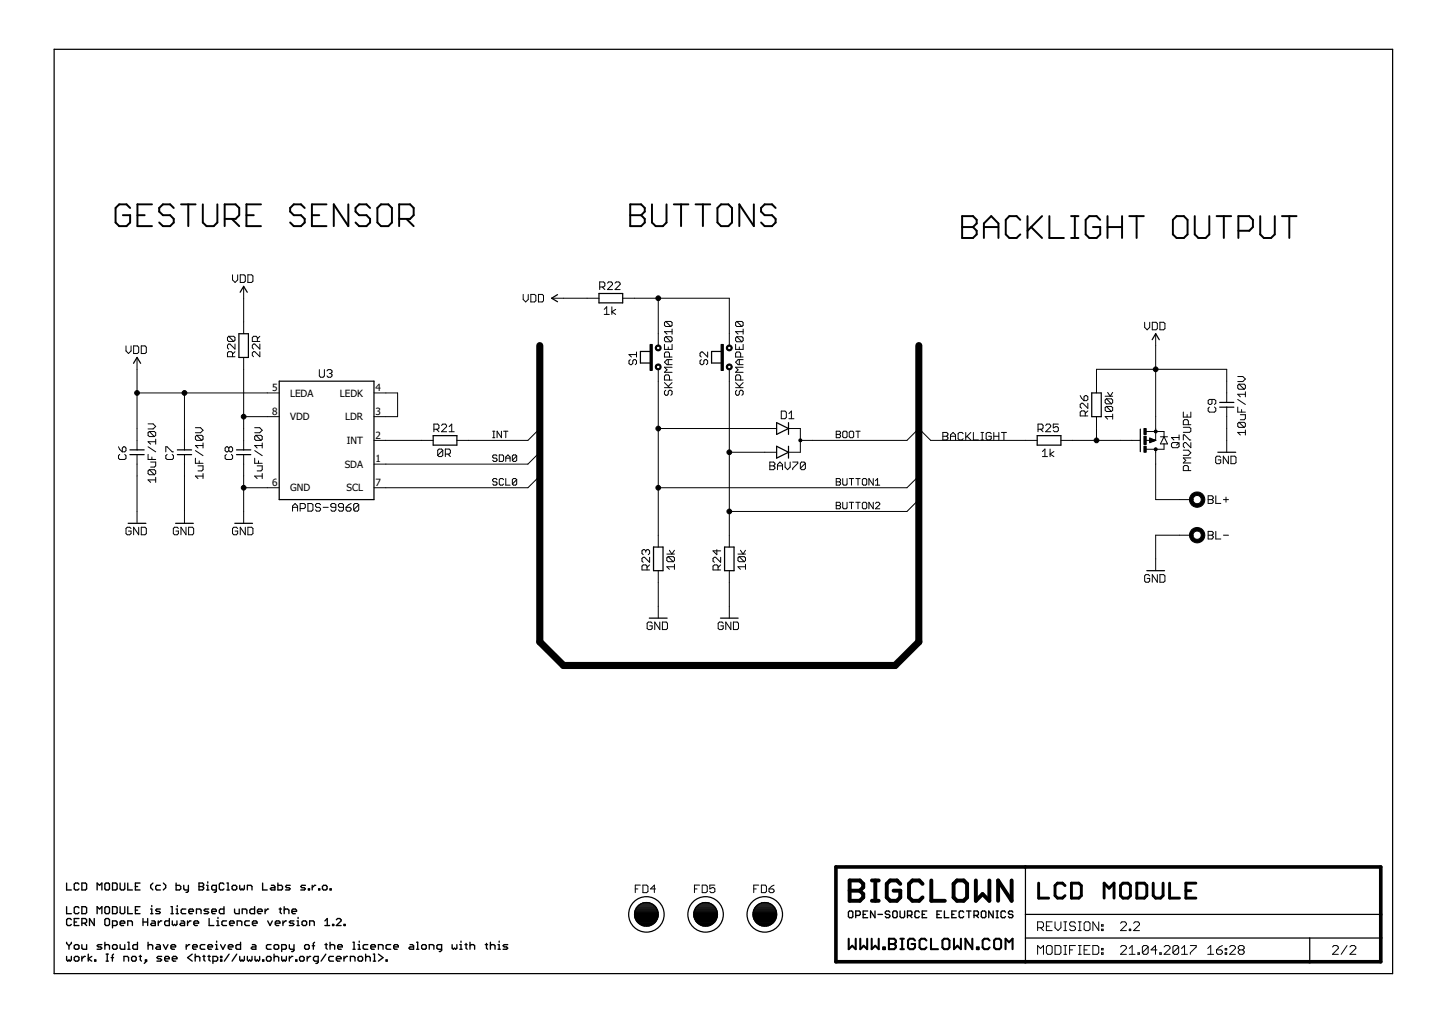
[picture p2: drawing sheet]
<svg xmlns="http://www.w3.org/2000/svg" width="297mm" height="210mm" viewBox="0 0 297 210" stroke-linecap="round" stroke-linejoin="round" font-family="sans-serif">
<defs><g id="words">
<g font-size="2.1">
<text x="55.9" y="80.3">5</text>
<text x="59.5" y="81.4">LEDA</text>
<text x="69.8" y="81.4">LEDK</text>
<text x="77.1" y="80.3">4</text>
<text x="55.9" y="85.2">8</text>
<text x="59.5" y="86.2">VDD</text>
<text x="70.8" y="86.2">LDR</text>
<text x="77.1" y="85.2">3</text>
<text x="70.8" y="96">SDA</text>
<text x="71.2" y="91.1">INT</text>
<text x="77.1" y="94.9">1</text>
<text x="77.1" y="90">2</text>
<text x="55.9" y="99.7">6</text>
<text x="59.5" y="100.8">GND</text>
<text x="71.1" y="100.8">SCL</text>
<text x="77.1" y="99.7">7</text>
</g>
</g></defs>
<g fill="none" stroke="#000" stroke-width=".28">
<path d="M13.7 181.2v1.4h.9M13.7 186v1.5h.9M13.7 193.3v.3l.5 .5M13.7 196.2v.8l.2 .2 .3-.2 .2 .2 .2-.2v-.8M14.2 194.1v.7M14.6 188.7l-.2-.2h-.5l-.2 .2v1l.2 .2h.5l.2-.2M14.6 193.3v.3l-.4 .5M15.2 194.1l.3-.3h.5l.2 .3v.4l-.2 .3h-.5l-.3-.3zM15.2 196.5l.3-.3h.5l.2 .3v.5l-.2 .2h-.5l-.3-.2zM15.2 189.2h.5M16.2 181.4l-.2-.2h-.5l-.3 .2v1l.3 .2h.5l.2-.2M16.2 186.3l-.2-.3h-.5l-.3 .3v.9l.3 .3h.5l.2-.3"/>
<path d="M16.2 188.5h-1v1.4h1M16.8 181.2h.7l.3 .2v1l-.3 .2h-.7zM16.8 186h.7l.3 .3v.9l-.3 .3h-.7zM16.8 189.4h.7l.3-.2v-.5l-.3-.2h-.7v1.4M16.8 193.8v.7l.3 .3h.7v-1M16.8 196.2v1M17.3 189.4l.5 .5M17.5 196.2h-.2l-.5 .5M18.1 195.8v1.4M18.8 196.2l-.7 .5 .7 .5M19.3 188.5v1.4l-.9-1.4v1.4M19.4 197h.3v.2h-.3z"/>
<path d="M19.9 182.6v-1.4l.5 .5 .5-.5v1.4M19.9 187.5v-1.5l.5 .5 .5-.5v1.5M20.9 193.8h-.7l-.3 .3 .3 .2h.5l.2 .2-.2 .3h-.8M21.5 193.3v1.5M21.5 194.1l.3-.3h.4l.3 .3v.7M21.8 181.2h.4l.3 .2v1l-.3 .2h-.4l-.3-.2v-1zM21.8 186h.4l.3 .3v.9l-.3 .3h-.4l-.3-.3v-.9zM21.8 188.5h.4l.3 .2v1l-.3 .2h-.4l-.3-.2v-1zM21.8 197.2h.4M21.8 195.8h.4M22 195.8v1.4M22.8 196.5h.5"/>
<path d="M23.1 181.2h.7l.2 .2v1l-.2 .2h-.7zM23.1 186h.7l.2 .3v.9l-.2 .3h-.7zM23.1 189.9h.7l.2-.2v-.5l-.2-.2h-.7v1.4M23.1 194.1l.2-.3h.5l.2 .3v.4l-.2 .3h-.5l-.2-.3zM23.3 195.8l-.2 .2v1.2M24.7 181.2v1.2l.2 .2h.5l.2-.2v-1.2M24.7 186v1.2l.2 .3h.5l.2-.3v-1.2M24.7 189.4h.9v-.2l-.2-.2h-.5l-.2 .2v.5l.2 .2h.5M24.7 193.8v.7l.2 .3h.7v-1M25.4 197.2v-1h.8l.2 .3v.7M26.2 181.2v1.4h1M26.2 186v1.5h1"/>
<path d="M26.2 189.9v-.9h.7l.3 .2v.7M26.2 194.8h.5M26.2 193.3h.3v1.5M27.2 196.2h.5l.3 .3v.5l-.3 .2h-.5l-.2-.2v-.5zM27.8 181.9h.5M27.8 186.8h.5M28.2 193.3v1.5h-.7l-.2-.3v-.4l.2-.3h.7M28.6 196.2h.4M28.7 181.2h-.9v1.4h.9M28.7 186h-.9v1.5h.9M28.8 196v1l.2 .2M29.4 189.2h.9"/>
<path d="M29.4 188.5v1.4M29.8 197h.3v.2h-.3zM30.1 197.2l-.5 .5M30.3 188.5v1.4M30.4 194.1l.2-.3h.5l.2 .3v.7M30.4 193.3v1.5M30.9 187.5h.5M30.9 186.5h.3v1M31.2 185.8v.2M31.2 189h.4l.3 .2v.7h-.7l-.3-.2 .3-.3h.7M31.4 181.2l-.5 .5v.4l.5 .5M32.2 193.8h.5l.2 .3v.7h-.7l-.2-.3 .2-.2h.7"/>
<path d="M32.5 189v.9M32.9 181.7h-.7l-.2 .2v.5l.2 .2h.7M32.9 186.5h-.7l-.2 .3 .2 .2h.5l.2 .2-.2 .3h-.7M33.2 196.2h-.7l-.3 .3 1 .5-.3 .2h-.7M33.2 189h-.2l-.5 .4M33.5 181.2l.5 .5v.4l-.5 .5M33.5 193.8l.5 1 .5-1M33.8 196.7h1v-.2l-.3-.3h-.5l-.2 .3v.5l.2 .2h.5M34.8 188.5v1.4h-.8l-.2-.2v-.5l.2-.2h.8M35.1 187.5h.5M35.1 186h.2v1.5M35.1 194.3h.9v-.2l-.2-.3h-.5l-.2 .3v.4l.2 .3h.5"/>
<path d="M35.4 189v.7l.2 .2 .2-.2 .3 .2 .2-.2v-.7M35.4 196.7h.9v-.2l-.2-.3h-.5l-.2 .3v.5l.2 .2h.5M36.2 181.2v1.4h.7l.2-.2v-.5l-.2-.2h-.7M36.2 187.5h.4M36.2 186.5h.2v1M36.4 185.8v.2M37.2 189h.5l.2 .2v.7h-.7l-.3-.2 .3-.3h.7M37.7 181.7v.7l.3 .2h.7M38.1 186.5h-.7l-.2 .3v.4l.2 .3h.7M38.2 193.8v1M38.5 189v.9M38.7 181.7v1.2l-.3 .2h-.2"/>
<path d="M38.8 187h.9v-.2l-.2-.3h-.5l-.2 .3v.4l.2 .3h.5M38.9 193.8h-.2l-.5 .5M39.2 189h-.2l-.5 .4M39.5 195.8l-1 .7 1 .7M39.5 194.3h1v-.2l-.2-.3h-.5l-.3 .3v.4l.3 .3h.5M39.8 189.4h1v-.2l-.3-.2h-.5l-.2 .2v.5l.2 .2h.5M40.1 196.5l.2-.3h.5l.2 .3v.7M40.1 195.8v1.4M40.3 187.5v-1h.7l.3 .3v.7M40.9 181.2h.7l.2 .2-.2 .5 .2 .2v.3l-.2 .2h-.7zM40.9 181.9h.7M41.6 196.2h.5"/>
<path d="M41.9 196v1l.2 .2M42.1 193.8h-.8l-.2 .3v.4l.2 .3h.8M42.4 182.6h.5M42.4 181.7h.3v.9M42.7 180.9v.3M42.7 194.3h.9v-.2l-.2-.3h-.5l-.2 .3v.4l.2 .3h.5M42.7 196.2h.5M42.8 186.5h-.7l-.2 .3 .2 .2h.5l.2 .2-.2 .3h-.7M42.9 196v1l.3 .2M42.9 188.5v1.4h1M43.5 187h.9v-.2l-.2-.3h-.5l-.2 .3v.4l.2 .3h.5M43.7 197.2h.7l.3-.2v-.5l-.3-.3h-.7v1.5"/>
<path d="M44.2 194.8h.5M44.2 193.8h.3v1M44.4 182.6h-.7l-.2-.2v-.5l.2-.2h.7v1.2l-.2 .2h-.3M44.5 193.1v.2M44.5 189.9h.5M44.5 189h.2v.9M44.7 188.2v.3M45.3 193.8l.5 1 .4-1M45.3 197h.2v.2h-.2zM45.3 196.2h.2v.3h-.2zM46 181.4l-.3-.2h-.4l-.3 .2v1l.3 .2h.4l.3-.2M46 186v1.5h-.7l-.3-.3v-.4l.3-.3h.7"/>
<path d="M46.5 189h-.7l-.2 .2v.5l.2 .2h.7M46.6 182.6h.5M46.6 181.2h.2v1.4M46.9 194.3h.9v-.2l-.2-.3h-.5l-.2 .3v.4l.2 .3h.5M47 195.8l-.9 1.4M47.1 189.4h1v-.2l-.3-.2h-.5l-.2 .2v.5l.2 .2h.5M47.9 181.7h.4l.3 .2v.5l-.3 .2h-.4l-.3-.2v-.5zM48.2 186.5v.7l.2 .3h.7v-1M48.6 195.8l-1 1.4M48.7 189.9v-.9h.7l.2 .2v.7M49.2 181.7v.7l.2 .2 .3-.2 .2 .2 .3-.2v-.7M49.2 196.2v.8l.2 .2 .3-.2 .2 .2 .3-.2v-.8"/>
<path d="M49.4 193.3v1.5h-.7l-.3-.3v-.4l.3-.3h.7M49.7 187.5v-1h.7l.3 .3v.7M50.8 182.6v-.9h.7l.2 .2v.7M50.8 196.2v.8l.2 .2 .2-.2 .3 .2 .2-.2v-.8M51.2 189h-.7l-.3 .2v.5l.3 .2h.7M51.8 193.8h.5l.2 .3v.7h-.7l-.2-.3 .2-.2h.7M51.8 189.4h1v-.2l-.3-.2h-.5l-.2 .2v.5l.2 .2h.5M52.3 186v1.5h-.8l-.2-.3v-.4l.2-.3h.8M52.3 196.2v.8l.3 .2 .2-.2 .3 .2 .2-.2v-.8M52.9 187h.9v-.2l-.2-.3h-.5l-.2 .3v.4l.2 .3h.5M53.9 181.2v1.4h1M53.9 197h.2v.2h-.2z"/>
<path d="M54.4 186.5v1M54.9 196.2h.5l.2 .3v.5l-.2 .2h-.5l-.2-.2v-.5zM54.9 189l.5 .9 .5-.9M55.1 186.5h-.2l-.5 .5M55.6 193.8h-.7l-.2 .3v.4l.2 .3h.7M55.7 181.7h.5l.2 .2v.7h-.7l-.2-.2 .2-.3h.7M56.3 194.1l.2-.3h.5l.2 .3v.4l-.2 .3h-.5l-.2-.3zM56.3 196.5l.2-.3h.5l.2 .3v.7M56.3 195.8v1.4M56.5 189.4h1v-.2l-.3-.2h-.5l-.2 .2v.5l.2 .2h.5M57 181.2v1.4h.8l.2-.2v-.5l-.2-.2h-.8M57.3 186.5h.5"/>
<path d="M57.5 186.3v.9l.3 .3M57.8 194.8h.7l.3-.3v-.4l-.3-.3h-.7v1.4M57.8 196.2v.8l.3 .2 .2-.2 .2 .2 .3-.2v-.8M58.1 189v.9M58.3 186.8l.3-.3h.5l.2 .3v.7M58.3 186v1.5M58.8 189h-.2l-.5 .4M59.4 193.8v.7l.2 .3h.7M59.4 196.2v1M59.6 181.7h-.8l-.2 .2 .2 .2h.5l.3 .3-.3 .2h-.7M59.9 187h1v-.2l-.3-.3h-.4l-.3 .3v.4l.3 .3h.4M60.1 196.2h-.2l-.5 .5"/>
<path d="M60.3 189h-.7l-.2 .2 .2 .2h.5l.2 .3-.2 .2h-.7M60.3 193.8v1.2l-.2 .2h-.2M60.7 197h.2v.2h-.2zM61 189.9h.4M61 189h.2v.9M61.2 188.2v.3M61.7 196.2h.5l.2 .3v.5l-.2 .2h-.5l-.2-.2v-.5zM62 189.2l.3-.2h.4l.2 .2v.5l-.2 .2h-.4l-.3-.2zM62.5 194.1l.3-.3h.4l.3 .3v.4l-.3 .3h-.4l-.3-.3zM62.7 181.7h-.7l-.3 .2 .3 .2h.5l.2 .3-.2 .2h-.8M63.1 196.2v1M63.3 182.4h.2v.2h-.2z"/>
<path d="M63.6 189.9v-.9h.7l.2 .2v.7M63.8 196.2h-.3l-.4 .5M64.1 181.7v.9M64.1 194.1h.5M64.6 193.3l-.3 .3v1.2M64.8 181.7h-.2l-.5 .4M65.3 197.2h-.7l-.3-.2v-.5l.3-.3h.7v1.2l-.5 .3M65.4 182.4h.2v.2h-.2zM66.4 181.7h.5l.2 .2v.5l-.2 .2h-.5l-.2-.2v-.5zM66.7 189.9h1M66.7 189l.5-.5v1.4M66.7 193.8h.5"/>
<path d="M66.9 195.8l-1 1.4M67 193.6v.9l.2 .3M67.8 182.4h.2v.2h-.2zM67.8 193.3v1.5M67.8 194.1l.2-.3h.5l.2 .3v.7M68.3 189.7h.2v.2h-.2zM68.5 196.2h-.8l-.2 .3v.5l.2 .2h.8M69 188.7l.3-.2h.5l.2 .2v.3l-1 .9h1M69 196.7h1v-.2l-.2-.3h-.5l-.3 .3v.5l.3 .2h.5M69.3 194.3h1v-.2l-.3-.3h-.4l-.3 .3v.4l.3 .3h.4M70.6 189.7h.3v.2h-.3zM70.6 196.2v1"/>
<path d="M71.3 196.2h-.2l-.5 .5M71.9 197.2v-1h.7l.3 .3v.7M72.5 194.8h.4M72.5 193.3h.2v1.5M73.5 194.8h.5M73.5 193.8h.2v1M73.5 196.5l.2-.3h.5l.2 .3v.5l-.2 .2h-.5l-.2-.2zM73.7 193.1v.2M75.1 196.5l.2-.3h.5l.2 .3v.7M75.1 195.8v1.4M75.5 193.8h-.7l-.3 .3v.4l.3 .3h.7M76.1 194.3h1v-.2l-.3-.3h-.5l-.2 .3v.4l.2 .3h.5"/>
<path d="M76.6 197.2h.5M76.6 195.8h.3v1.4M77.7 194.8v-1h.7l.2 .3v.7M77.7 195.8l.9 .7-.9 .7M79.2 197h.3v.2h-.3zM80.2 193.8h-.7l-.3 .3v.4l.3 .3h.7M80.8 194.3h1v-.2l-.3-.3h-.5l-.2 .3v.4l.2 .3h.5M84.2 193.8h.5l.2 .3v.7h-.7l-.3-.3 .3-.2h.7M85.5 194.8h.5M85.5 193.3h.2v1.5M86.6 194.1l.2-.3h.5l.2 .3v.4l-.2 .3h-.5l-.2-.3zM88.1 194.8v-1h.7l.3 .3v.7"/>
<path d="M90.7 194.8h-.8l-.2-.3v-.4l.2-.3h.8v1.2l-.5 .2M92.8 193.8v.7l.3 .3 .2-.3 .2 .3 .3-.3v-.7M94.4 194.8h.5M94.4 193.8h.2v1M94.6 193.1v.2M95.4 193.8h.5M95.7 193.6v.9l.2 .3M96.5 194.1l.2-.3h.5l.2 .3v.7M96.5 193.3v1.5M99.6 193.8h.5M99.9 193.6v.9l.2 .3M100.7 194.1l.2-.3h.5l.2 .3v.7"/>
<path d="M100.7 193.3v1.5M102.2 194.8h.5M102.2 193.8h.3v1M102.5 193.1v.2M104.2 193.8h-.7l-.2 .3 .2 .2h.5l.2 .2-.2 .3h-.7M174.4 186.9h.4l.3 .3v.9l-.3 .2h-.4l-.2-.2v-.9zM175.7 187.8h.7l.2-.2v-.4l-.2-.3h-.7v1.4M177.2 187.6h.5M178.1 186.9h-.9v1.4h.9M179.6 186.9v1.4l-.9-1.4v1.4M180.2 187.6h.9M182.7 187.2l-.3-.3h-.4l-.3 .3v.2l.3 .2h.4l.3 .2v.3l-.3 .2h-.4l-.3-.2"/>
<path d="M183.5 186.9h.4l.3 .3v.9l-.3 .2h-.4l-.2-.2v-.9zM184.8 186.9v1.2l.2 .2h.5l.2-.2v-1.2M186.3 187.8h.7l.2-.2v-.4l-.2-.3h-.7v1.4M186.8 187.8l.4 .5M188.7 187.2l-.2-.3h-.5l-.2 .3v.9l.2 .2h.5l.2-.2M189.3 187.6h.5M190.2 186.9h-.9v1.4h.9M192.3 187.6h.5M193.3 186.9h-1v1.4h1M193.9 186.9v1.4h.9M195.4 187.6h.4M196.3 186.9h-.9v1.4h.9"/>
<path d="M197.8 187.2l-.2-.3h-.5l-.2 .3v.9l.2 .2h.5l.2-.2M198.4 186.9h.9M198.9 186.9v1.4M199.9 187.8h.7l.3-.2v-.4l-.3-.3h-.7v1.4M200.4 187.8l.5 .5M201.7 186.9h.4l.3 .3v.9l-.3 .2h-.4l-.3-.2v-.9zM203.9 186.9v1.4l-.9-1.4v1.4M204.5 186.9h.4M204.5 188.3h.4M204.7 186.9v1.4M206.4 187.2l-.2-.3h-.5l-.2 .3v.9l.2 .2h.5l.2-.2M207.9 187.2l-.2-.3h-.5l-.2 .3v.2l.2 .2h.5l.2 .2-.2 .5h-.5l-.2-.2"/>
</g>
<g fill="none" stroke="#000" stroke-width=".4">
<path d="M26.7 42.7l-.7-.8h-1.5l-.8 .8v3l.8 .7h1.5l.7-.7v-1.5h-1.5M28.2 44.2h1.5M31.2 41.9h-3v4.5h3M35.7 42.7l-.8-.8h-1.5l-.7 .8v.7l.7 .8h1.5l.8 .7v.8l-.8 .7h-1.5l-.7-.7M37.2 41.9h3M38.7 41.9v4.5M41.6 41.9v3.8l.8 .7h1.5l.7-.7v-3.8M46.1 44.9h2.3l.7-.7v-1.5l-.7-.8h-2.3v4.5M47.6 44.9l1.5 1.5M50.6 44.2h1.5M53.6 41.9h-3v4.5h3M62.5 42.7l-.7-.8h-1.5l-.7 .8v.7l.7 .8h1.5l.7 .7v.8l-.7 .7h-1.5l-.7-.7"/>
<path d="M64 44.2h1.5M67 41.9h-3v4.5h3M71.5 41.9v4.5l-3-4.5v4.5M76 42.7l-.8-.8h-1.5l-.7 .8v.7l.7 .8h1.5l.8 .7v.8l-.8 .7h-1.5l-.7-.7M78.2 41.9h1.5l.8 .8v3l-.8 .7h-1.5l-.7-.7v-3zM81.9 44.9h2.3l.7-.7v-1.5l-.7-.8h-2.3v4.5M83.4 44.9l1.5 1.5M129.4 41.9h2.2l.8 .8v.7l-.8 .8 .8 .7v.8l-.8 .7h-2.2zM129.4 44.2h2.2M133.8 41.9v3.8l.8 .7h1.5l.7-.7v-3.8M138.3 41.9h3M139.8 41.9v4.5"/>
<path d="M142.8 41.9h3M144.3 41.9v4.5M148 41.9h1.5l.8 .8v3l-.8 .7h-1.5l-.7-.7v-3zM154.7 41.9v4.5l-2.9-4.5v4.5M159.2 42.7l-.7-.8h-1.5l-.8 .8v.7l.8 .8h1.5l.7 .7v.8l-.7 .7h-1.5l-.8-.7M197.5 44.3h2.2l.8 .8v.7l-.8 .8 .8 .7v.8l-.8 .7h-2.2zM197.5 46.6h2.2M202 46.6h3M202 48.8v-3l1.5-1.5 1.5 1.5v3M209.4 45.1l-.7-.8h-1.5l-.7 .8v3l.7 .7h1.5l.7-.7M210.9 44.3v4.5M211.7 46.6l2.2 2.2"/>
<path d="M213.9 44.3l-3 3M215.4 44.3v4.5h3M219.9 44.3h1.5M219.9 48.8h1.5M220.6 44.3v4.5M225.8 45.1l-.7-.8h-1.5l-.7 .8v3l.7 .7h1.5l.7-.7v-1.5h-1.4M227.4 46.6h2.9M227.4 44.3v4.5M230.3 44.3v4.5M231.8 44.3h3M233.3 44.3v4.5M241.5 44.3h1.5l.8 .8v3l-.8 .7h-1.5l-.7-.7v-3z"/>
<path d="M245.3 44.3v3.8l.7 .7h1.5l.7-.7v-3.8M249.7 44.3h3M251.2 44.3v4.5M254.2 47.3h2.3l.7-.7v-1.5l-.7-.8h-2.3v4.5M258.7 44.3v3.8l.7 .7h1.5l.8-.7v-3.8M263.2 44.3h2.9M264.7 44.3v4.5"/>
</g>
<g fill="none" stroke="#000" stroke-width=".21">
<path d="M47.7 56.4v1l.6 .6 .5-.6v-1M49.3 56.4h.8l.3 .2v1.1l-.3 .3h-.8zM50 58.8v9.7M50.9 56.4h.7l.3 .2v1.1l-.3 .3h-.7zM123.1 58.9h.8l.3-.3v-.5l-.3-.3h-.8v1.6M123.6 58.9l.6 .5M124.7 58.1l.2-.3h.6l.2 .3v.3l-1 1h1M126.3 58.1l.2-.3h.5l.3 .3v.3l-1 1h1M25.9 71v1l.5 .5 .5-.5v-1M27.4 71h.8l.3 .2v1.1l-.3 .2h-.8zM28.1 73.3v19M29 71h.8l.2 .2v1.1l-.2 .2h-.8z"/>
<path d="M46.9 69l-.2 .3v.5l.2 .3h1.1M46.9 69h1.1l.2 .3v.5l-.2 .3M46.9 69l1.1 1.1M47.7 73.2v-.8l-.2-.2h-.6l-.2 .2v.8h1.5M48.2 70.6v1l-1-1h-.3l-.2 .2v.6l.2 .2M48.2 72.2l-.5 .5M50 73.3v19M52.8 70.1v-.8l-.2-.3h-.6l-.2 .3v.8h1.5M53.3 70.6v1l-1-1h-.3l-.2 .2v.6l.2 .2M53.3 72.2v1l-1-1h-.3l-.2 .2v.5l.2 .3M53.3 69l-.5 .5M65.6 75.8v1.3l.2 .3h.5l.3-.3v-1.3"/>
<path d="M67.1 76.1l.3-.3h.5l.3 .3v.3l-.3 .2M67.6 76.6h.3M67.9 76.6l.3 .3v.2l-.3 .3h-.5l-.3-.3M107.4 60.4v1l.5 .6 .5-.6v-1M109 60.4h.7l.3 .3v1l-.3 .3h-.7zM110.5 60.4h.8l.3 .3v1l-.3 .3h-.8zM113.2 61.2h9.8M124 63.5l.5-.6v1.6M124 64.5h1.1M125.6 62.9v1.6M126.4 63.5l-.8 .5 .8 .5M127.8 61.2h21.9v9.7"/>
<path d="M129.4 73.8l-.3 .3v.5l.3 .2h.2l.3-.2v-.5l.3-.3h.2l.3 .3v.5l-.3 .2M130.7 72.2v1.1M130.7 72.7h-1.6l.5 .6M135.1 61.2v9.7M135.1 75.8v36.4M136.4 70.7v1h1.6v-1M136.4 79.5h1.6M136.4 78.5l1 1M136.7 66l-.3 .2v.5l.3 .3h1M136.7 69.1l-.3 .3v.5l.3 .2h1M136.7 66h1l.3 .2v.5l-.3 .3M136.7 69.1h1l.3 .3v.5l-.3 .2"/>
<path d="M136.7 69.1l1 1M136.7 66l1 1M137.2 71.2v.5M137.2 73.8v1M137.4 73.3v-.8l-.2-.3h-.5l-.3 .3v.8h1.6M137.4 78v-.8l-.2-.3h-.5l-.3 .3v.8h1.6M138 73.8h-1.1l-.5 .5 .5 .5h1.1M138 67.5v1.1M138 78.5l-.8 .8M138 75.4h-1.6l.5 .5-.5 .5h1.6M138 68.1h-1.6l.5 .5M144 73.8l-.3 .3v.5l.3 .2h.2l.3-.2v-.5l.2-.3h.3l.3 .3v.5l-.3 .2"/>
<path d="M145.3 72.2v1.1l-1.1-1.1h-.2l-.3 .3v.5l.3 .3M149.7 75.8v36.4M151 79.5h1.5M151 70.7v1h1.5v-1M151 78.5l1 1M151.3 69.1l-.3 .3v.5l.3 .2h1M151.3 69.1h1l.2 .3v.5l-.2 .2M151.3 66l-.3 .2v.5l.3 .3h1M151.3 66h1l.2 .2v.5l-.2 .3M151.3 69.1l1 1M151.3 66l1 1M151.8 71.2v.5"/>
<path d="M151.8 73.8v1M152 78v-.8l-.2-.3h-.5l-.3 .3v.8h1.5M152 73.3v-.8l-.2-.3h-.5l-.3 .3v.8h1.5M152.5 73.8h-1l-.5 .5 .5 .5h1M152.5 75.4h-1.5l.5 .5-.5 .5h1.5M152.5 68.1h-1.5l.5 .5M152.5 67.5v1.1M152.5 78.5l-.7 .8M235 66.1v1.1l.5 .5 .5-.5v-1.1M236.5 66.1h.8l.3 .3v1l-.3 .3h-.8zM237.2 68.5v21.9M238.1 66.1h.8l.2 .3v1l-.2 .3h-.8z"/>
<path d="M254.1 77.3h1l.6 .5-.6 .5h-1M254.3 78.8h1.1l.3 .3v.5l-.3 .3M254.3 78.8l-.2 .3v.5l.2 .3h1.1M254.3 78.8l1.1 1.1M24.3 91.7l.3 .5 .5 .5M24.6 93.2l-.3 .3v.5l.3 .3h1l.3-.3v-.5l-.3-.3M25.4 91.7h.2l.3 .2v.6l-.3 .2h-.5v-.8zM28.1 80.6h29.2M28.1 93.3v14.1M30.4 93.2v1.1h1.6M30.4 91.7l1.6 1M30.4 87h1l.6 .5-.6 .5h-1"/>
<path d="M30.6 96.4h1.1l.3 .2v.6l-.3 .2M30.6 88.5h1.1l.3 .3v.5l-.3 .3M30.6 96.4l-.2 .2v.6l.2 .2h1.1M30.6 88.5l-.2 .3v.5l.2 .3h1.1M30.6 96.4l1.1 1M30.6 88.5l1.1 1.1M30.9 94.8h1.1v.8l-.3 .2h-.8M31.2 93.8v.5M32 98.5h-1.6l.5 .5M32 90.1v1M32 97.9v1.1M32 90.6h-1.6l.5 .5"/>
<path d="M34 92.7v-1h.3l1 1h.3M34.3 93.2l-.3 .3v.5l.3 .3h1l.3-.3v-.5l-.3-.3M37.9 80.6v11.7M37.9 93.3v14.1M40.1 94v1.1h1.6M40.1 92.5l1.6 1M40.1 87.8h1.1l.5 .5-.5 .5h-1.1M40.4 89.3h1l.3 .3v.5l-.3 .3M40.4 89.3l-.3 .3v.5l.3 .3h1M40.4 89.3l1 1.1M40.6 95.6h1.1v.8l-.3 .2h-.8M40.9 94.6v.5"/>
<path d="M41.7 97.7h-1.6l.5 .5M41.7 90.9v1M41.7 97.2v1M41.7 91.4h-1.6l.5 .5M46.5 93.2l-.3 .3v.5l.3 .3h1l.3-.3v-.5l-.3-.3M47 91.9l.2-.2h.3l.3 .2v.6l-.3 .2h-.3l-.2-.2M47 91.9l-.3-.2h-.2l-.3 .2v.6l.3 .2h.2l.3-.2M47 91.9v.6M50 85.5h7.3M50 93.3v14.1M52.3 94v1.1h1.5M52.3 87.8h1l.5 .5-.5 .5h-1"/>
<path d="M52.3 92.5l1.5 1M52.5 89.3l-.2 .3v.5l.2 .3h1.1M52.5 89.3h1.1l.2 .3v.5l-.2 .3M52.5 89.3l1.1 1.1M52.8 95.6h1v.8l-.2 .2h-.8M53.1 94.6v.5M53.8 91.4h-1.5l.5 .5M53.8 97.7h-1.5l.5 .5M53.8 90.9v1M53.8 97.2v1M76.8 90.4h12.1M76.8 80.6h4.8v4.9h-4.8"/>
<path d="M89.1 88.1h.8l.2-.3v-.5l-.2-.3h-.8v1.6M89.6 88.1l.5 .5M90.6 87.3l.3-.3h.5l.3 .3v.2l-1.1 1.1h1.1M90.9 92.4v1l-.3 .3h-.5l-.2-.3M90.9 92.4l-.3-.3h-.5l-.2 .3v1M90.9 92.4l-1 1M91.4 93.2h.8l.3-.3v-.5l-.3-.3h-.8v1.6M91.9 93.2l.6 .5M92.2 88.6h1M92.2 87.5l.5-.5v1.6M101.1 88.5h.5M101.1 89.8h.5"/>
<path d="M101.4 88.5v1.3M102 98.4l-.2-.2h-.4l-.3 .2 .3 .5h.4l.2 .2-.2 .4h-.4l-.3-.2M102 93.6l-.2-.3h-.4l-.3 .3v.2l.3 .2h.4l.2 .2-.2 .5h-.4l-.3-.3M102.5 93.3h.6l.3 .3v.8l-.3 .3h-.6zM102.9 88.5v1.3l-.9-1.3v1.3M103.4 88.5h.9M103.4 98.4l-.3-.2h-.4l-.2 .2v.9l.2 .2h.4l.3-.2M103.8 98.2v1.3h.9M103.8 94h.9M103.8 88.5v1.3M103.8 94.7v-.9l.5-.5 .4 .5v.9M106.1 98.4l-.3-.2h-.4l-.2 .2v.9"/>
<path d="M106.1 98.4v.9l-.3 .2h-.4l-.2-.2M106.1 93.6l-.3-.3h-.4l-.2 .3v.8M106.1 93.6v.8l-.3 .3h-.4l-.2-.3M106.1 93.6l-.9 .8M106.1 98.4l-.9 .9M110.8 87.9l-2.4 2.5h-14.6M110.8 97.7l-2.4 2.4h-31.6M110.8 92.8l-2.4 2.4h-31.6M135.1 87.9h24.3M136.7 80.1l-.3 .2v.5l.3 .3h.2l.3-.3v-.5l.2-.2h.3l.3 .2v.5l-.3 .3M149.7 92.8h9.7M151.3 80.1l-.3 .2v.5l.3 .3h.2l.3-.3v-.5l.2-.2h.3l.2 .2v.5l-.2 .3"/>
<path d="M158 94.8h.8l.3 .3v.2l-.3 .3 .3 .2v.3l-.3 .3h-.8zM158 95.6h.8M159.6 95.6h1M159.6 96.4v-1.1l.5-.5 .5 .5v1.1M160.4 84.3h.7l.3 .3v1l-.3 .3h-.7zM161.2 94.8v1l.5 .6 .5-.6v-1M161.9 87.9h2.4v4.9h-2.4M161.9 85.9h1.1M161.9 84.9l.6-.6v1.6M162.7 94.8h1.1v.3l-1.1 1v.3M164.3 90.4h21.9l2.4-2.5 2.5 2.5h21.8M165.3 95.1l-.2-.3h-.6l-.2 .3v1"/>
<path d="M165.3 95.1v1l-.2 .3h-.6l-.2-.3M165.3 95.1l-1 1M171.7 88.5h.6l.3 .2v.2l-.3 .2 .3 .3v.2l-.3 .2h-.6zM171.7 98.2h.6l.3 .2-.3 .5 .3 .2v.2l-.3 .2h-.6zM171.7 89.1h.6M171.7 98.9h.6M173 88.7l.2-.2h.5l.2 .2v.9l-.2 .2h-.5l-.2-.2zM173 98.2v1.1l.2 .2h.5l.2-.2v-1.1M174.3 88.7l.3-.2h.4l.2 .2v.9l-.2 .2h-.4l-.3-.2zM174.3 98.2h.9M174.8 98.2v1.3M175.7 88.5h.9"/>
<path d="M175.7 98.2h.9M176.1 88.5v1.3M176.1 98.2v1.3M177.2 98.2h.5l.2 .2v.9l-.2 .2h-.5l-.2-.2v-.9zM179.3 98.2v1.3l-.9-1.3v1.3M179.7 99.5h.9M179.7 98.6l.4-.4v1.3M188.6 97.7l-2.4 2.4h-51.1M193.5 88.7h.8l.3 .3v.2l-.3 .3 .3 .3v.2l-.3 .3h-.8zM193.5 89.5h.8M195.1 89.5h1.1M195.1 90.3v-1.1l.5-.5 .6 .5v1.1"/>
<path d="M197.7 89l-.2-.3h-.6l-.2 .3v1l.2 .3h.6l.2-.3M198.2 88.7v1.6M198.5 89.5l.8 .8M199.3 88.7l-1.1 1.1M199.8 88.7v1.6h1.1M201.4 90.3h.5M201.4 88.7h.5M201.6 88.7v1.6M203.5 89l-.3-.3h-.5l-.3 .3v1l.3 .3h.5l.3-.3v-.5h-.6M204 89.5h1M204 88.7v1.6M205 88.7v1.6"/>
<path d="M205.6 88.7h1M206.1 88.7v1.6M213.1 88.1h.8l.2-.3v-.5l-.2-.3h-.8v1.6M213.6 88.1l.5 .5M214 92.6l.5-.5v1.6M214 93.7h1M214.7 87.3l.2-.3h.5l.3 .3v.2l-1 1.1h1M215.6 92.1v1.6M216.3 92.6l-.7 .6 .7 .5M217.3 87h-1.1v.8l.5-.3h.3l.3 .3v.5l-.3 .3h-.5l-.3-.3M217.8 90.4h16.3M221.7 81.2l.8 1"/>
<path d="M222.5 81.4l.3-.2h.3l.2 .2v.6l-.2 .2h-.6zM222.8 85.3v-.7l-.3-.3h-.5l-.3 .3v.7h1.6M223.3 82.7v1.1l-1-1.1h-.3l-.3 .3v.5l.3 .3M223.3 84.3l-.5 .5M225.1 80.6v-4.8h26.7v6.8M225.1 85.5v4.9M226.9 81.3h1.5M227.1 81.8h1.1l.2 .3v.5l-.2 .3M227.1 83.4h1.1l.2 .3v.5l-.2 .2M227.1 83.4l-.2 .3v.5l.2 .2h1.1M227.1 81.8l-.2 .3v.5l.2 .3h1.1M227.1 83.4l1.1 1"/>
<path d="M227.1 81.8l1.1 1.1M227.4 80.5l.5 .8 .5-.8M228.4 85.5h-1.5l.5 .5M228.4 85v1M235.3 90.4h1.9M235.3 88.5h3.7v1.1M236 89.9l1.2 .5-1.2 .4zM236 90.2l1.2 .2M236 90.1l1.2 .3M236 90l1.2 .4M237.2 92.2v10.3h7.3M237.2 90.4l-1.2 .3"/>
<path d="M237.2 90.4l-1.2 .2M237.2 90.4l-1.2 .1M238.2 89.6h1.5M239 91.1v1.1h-3.7M239 89.6l.7 1.5h-1.5zM240.7 90.8h1.1l.2 .3v.5l-.2 .3h-1.1l-.2-.3v-.5zM242 90.8l-.5 .5M242 89.2v1.1M242 89.8h-1.5l.5 .5M242.9 84.5v1.1h1.6v-1.1M242.9 90.3v-1.1h.3l1 1.1h.3M242.9 92.4h1l.6 .5-.6 .5h-1"/>
<path d="M242.9 87.7h1.3l.3 .2v.6l-.3 .2h-1.3M243.7 85.1v.5M243.9 96.6v-.8l-.2-.3h-.5l-.3 .3v.8h1.6M243.9 87.1v-.7l-.2-.3h-.5l-.3 .3v.7h1.6M244.5 90.8v1.1l-1.1-1.1h-.2l-.3 .3v.5l.3 .3M244.5 94h-1.6l.5 .5-.5 .5h1.6M248.3 83.5l-.3 .3v.5l.3 .3h1l.3-.3v-.5l-.3-.3M248.8 82v.7l-.3 .3h-.2l-.3-.3v-.5l.3-.2h1l.3 .2v.5l-.3 .3M250.6 93.9l-.3-.3h-.5l-.2 .3v1l.2 .2h.5l.3-.2v-.5h-.5M251.8 83.5v9.3M252.2 93.6v1.5l-1.1-1.5v1.5M252.7 93.6h.8l.2 .3v1l-.2 .2h-.8z"/>
<path d="M254.1 83.5v1.1h1.6M254.1 82l1.6 1M254.3 86.7h1.1l.3 .2v.5l-.3 .3M254.3 86.7l-.2 .2v.5l.2 .3h1.1M254.3 86.7l1.1 1M254.6 85.1h1.1v.8l-.3 .2h-.8M254.9 84v.6M255.7 88.7h-1.6l.5 .6M255.7 80.4v1M255.7 88.2v1.1M255.7 80.9h-1.6l.5 .5M26.9 108.4l-.3-.2h-.5l-.2 .2v1.1l.2 .2h.5l.3-.2v-.5h-.5"/>
<path d="M28.5 108.2v1.5l-1.1-1.5v1.5M29 108.2h.8l.2 .2v1.1l-.2 .2h-.8zM36.6 108.4l-.2-.2h-.6l-.2 .2v1.1l.2 .2h.6l.2-.2v-.5h-.5M38.2 108.2v1.5l-1.1-1.5v1.5M38.7 108.2h.8l.3 .2v1.1l-.3 .2h-.8zM48.8 108.4l-.3-.2h-.5l-.3 .2v1.1l.3 .2h.5l.3-.2v-.5h-.5M50 100.1h7.3M50.4 108.2v1.5l-1.1-1.5v1.5M50.9 108.2h.7l.3 .2v1.1l-.3 .2h-.7zM60 104.9v-1.1l.6-.5 .5 .5v1.1M60 104.1h1.1M61.6 104.4h.8l.3-.3v-.5l-.3-.3h-.8v1.6"/>
<path d="M63.2 103.3h.8l.2 .3v1l-.2 .3h-.8zM65.8 103.6l-.3-.3h-.5l-.2 .3v.2l.2 .3h.5l.3 .3v.2l-.3 .3h-.5l-.2-.3M66.3 104.1h1.1M68.9 104.1h-.7l-.3-.3v-.2l.3-.3h.5l.2 .3v1l-.2 .3h-.5l-.3-.3M70.5 104.1h-.8l-.2-.3v-.2l.2-.3h.5l.3 .3v1l-.3 .3h-.5l-.2-.3M71 104.1h.8l.3 .3v.2l-.3 .3h-.5l-.3-.3zM72.1 103.3l-.6 .3-.5 .5M73.6 103.6l-.2-.3h-.5l-.3 .3v1M73.6 103.6v1l-.2 .3h-.5l-.3-.3M73.6 103.6l-1 1M132.6 113l-.3-.2h-.3l-.2 .2v.6l.2 .2M132.6 113l.2-.2h.3l.2 .2v.6l-.2 .2"/>
<path d="M132.6 113v.3M132.8 116.9v-.7l-.2-.3h-.6l-.2 .3v.7h1.5M133.3 114.3v1.1l-1-1.1h-.3l-.2 .3v.5l.2 .3M133.3 115.9l-.5 .5M135.1 117.1v9.7M136.9 113.7h1.6M137.2 114.2h1l.3 .3v.5l-.3 .3M137.2 114.2l-.3 .3v.5l.3 .3h1M137.2 114.2l1 1.1M137.4 112.9l.5 .8 .6-.8M138.5 116.3h-1.6l.5 .5M138.5 115.8v1"/>
<path d="M147.2 112.8v1l-.8-.8h1.5M147.4 116.9v-.7l-.2-.3h-.6l-.2 .3v.7h1.5M147.9 114.3v1.1l-1-1.1h-.3l-.2 .3v.5l.2 .3M147.9 115.9l-.5 .5M149.7 117.1v9.7M151.5 113.7h1.5M151.7 114.2l-.2 .3v.5l.2 .3h1.1M151.7 114.2h1.1l.2 .3v.5l-.2 .3M151.7 114.2l1.1 1.1M152 112.9l.5 .8 .5-.8M153 116.3h-1.5l.5 .5M153 115.8v1"/>
<path d="M171.7 103.1h.6l.3 .2-.3 .4 .3 .2v.3l-.3 .2h-.6zM171.7 103.7h.6M173 103.1v1.1l.2 .2h.5l.2-.2v-1.1M174.3 103.1h.9M174.8 103.1v1.3M175.7 103.1h.9M176.1 103.1v1.3M177.2 103.1h.5l.2 .2v.9l-.2 .2h-.5l-.2-.2v-.9zM179.3 103.1v1.3l-.9-1.3v1.3M179.7 103.3l.2-.2h.5l.2 .2v.2l-.9 .9h.9M188.6 102.5l-2.4 2.4h-36.5M236 118.2l-.3-.3h-.5l-.2 .3v1l.2 .3h.5l.3-.3v-.5h-.5"/>
<path d="M237.6 117.9v1.6l-1.1-1.6v1.6M238.1 117.9h.8l.2 .3v1l-.2 .3h-.8zM244.5 109.8h-7.3v7.3M248 101.7h.8l.2 .3v.3l-.2 .2 .2 .3v.2l-.2 .3h-.8zM248 109h.8l.2 .3v.3l-.2 .2 .2 .3v.2l-.2 .3h-.8zM248 102.5h.8M248 109.8h.8M249.6 101.7v1.6h1M249.6 109v1.6h1M251.1 102.5h1.1M251.1 109.8h1.1M251.7 102v1"/>
<path d="M133.9 127.9l-.3-.3h-.5l-.3 .3v1l.3 .3h.5l.3-.3v-.5h-.5M135.4 127.6v1.6l-1-1.6v1.6M136 127.6h.8l.2 .3v1l-.2 .3h-.8zM148.5 127.9l-.3-.3h-.5l-.3 .3v1l.3 .3h.5l.3-.3v-.5h-.5M150 127.6v1.6l-1-1.6v1.6M150.6 127.6h.7l.3 .3v1l-.3 .3h-.7zM130.4 182.4h.5M131.4 181.6h-1v1.6M132 181.6h.8l.2 .3v1l-.2 .3h-.8zM134.6 182.4h-1.1l.8-.8v1.6M142.6 182.4h.5M143.6 181.6h-1v1.6"/>
<path d="M144.1 181.6h.8l.3 .3v1l-.3 .3h-.8zM146.7 181.6h-1v.8l.8-.3 .2 .3v.5l-.2 .3h-.5l-.3-.3M154.7 182.4h.5M155.8 181.6h-1.1v1.6M156.3 181.6h.8l.2 .3v1l-.2 .3h-.8zM157.9 182.4h.7l.3 .2v.3l-.3 .3h-.5l-.2-.3zM158.9 181.6l-.5 .3-.5 .5M213 190.4h.9l.3-.4v-.6l-.3-.3h-.9v1.8M213 195.8v-1.8l.6 .6 .6-.6v1.8M213.6 190.4l.6 .5M214.8 190h.6M215.1 194h.6l.3 .3v1.2l-.3 .3h-.6l-.3-.3v-1.2z"/>
<path d="M216 189.1h-1.2v1.8h1.2M216.6 189.1v1.3l.6 .5 .6-.5v-1.3M216.6 194h.9l.3 .3v1.2l-.3 .3h-.9zM218.4 189.1h.6M218.4 190.9h.6M218.4 194h.6M218.4 195.8h.6M218.7 189.1v1.8M218.7 194v1.8M219.6 194.9h.6M220.8 189.4l-.3-.3h-.6l-.3 .3v.3l.3 .3h.6l.3 .4v.2l-.3 .3h-.6l-.3-.3M220.8 194h-1.2v1.8"/>
<path d="M221.4 189.1h.6M221.4 190.9h.6M221.4 194h.6M221.4 195.8h.6M221.7 189.1v1.8M221.7 194v1.8M222.5 194.9h.7M222.8 189.1h.7l.3 .3v1.2l-.3 .3h-.7l-.3-.3v-1.2zM223.8 194h-1.3v1.8h1.3M224.3 194h.9l.4 .3v1.2l-.4 .3h-.9zM225.6 189.1v1.8l-1.3-1.8v1.8M226.1 190.6h.3v.3h-.3z"/>
<path d="M226.1 189.7h.3v.3h-.3zM226.1 194.6h.3v.3h-.3zM226.1 195.5h.3v.3h-.3zM230 189.4l.3-.3h.6l.3 .3v.3l-1.2 1.2h1.2M230 194.3l.3-.3h.6l.3 .3v.3l-1.2 1.2h1.2M231.8 190.6h.3v.3h-.3zM231.8 195.8h1.2M231.8 194.6l.6-.6v1.8M232.7 189.4l.3-.3h.6l.3 .3v.3l-1.2 1.2h1.2M233.6 195.5h.3v.3h-.3zM235.7 194.3l-.3-.3h-.6l-.3 .3v1.2M235.7 194.3v1.2l-.3 .3h-.6l-.3-.3"/>
<path d="M235.7 194.3l-1.2 1.2M237.5 194.9h-1.2l.9-.9v1.8M238.1 195.5h.3v.3h-.3zM239 194.3l.3-.3h.6l.3 .3v.3l-1.2 1.2h1.2M242 194.3l-.3-.3h-.6l-.3 .3v1.2M242 194.3v1.2l-.3 .3h-.6l-.3-.3M242 194.3l-1.2 1.2M242.5 195.8h1.3M242.5 194.6l.7-.6v1.8M244.3 194h1.3v.3l-1.3 1.2v.3M247.9 195.8h1.2M247.9 194.6l.6-.6v1.8"/>
<path d="M249.7 194.9h.9l.3 .3v.3l-.3 .3h-.6l-.3-.3zM250.9 194l-.6 .3-.6 .6M251.5 195.5h.3v.3h-.3zM251.5 194.6h.3v.3h-.3zM252.4 194.3l.3-.3h.6l.3 .3v.3l-1.2 1.2h1.2M254.5 194.9l-.3-.3v-.3l.3-.3h.6l.3 .3v.3l-.3 .3M254.5 194.9l-.3 .3v.3l.3 .3h.6l.3-.3v-.3l-.3-.3M254.5 194.9h.6M273.5 194.3l.3-.3h.6l.3 .3v.3l-1.2 1.2h1.2M276.5 194l-1.2 1.8M277.1 194.3l.3-.3h.6l.3 .3v.3l-1.2 1.2h1.2"/>
</g>
<path d="M171.6 177.9h111.8v19.4h-111.8z" fill="none" stroke="#000" stroke-width=".74"/>
<g fill="none" stroke="#000" stroke-width=".25">
<path d="M11.1 10.1h274.8v189.7h-274.8zM49.3 60l.7-1.2 .8 1.2M27.4 74.5l.7-1.2 .8 1.2M49 68.5h2v4.8h-2zM57.3 78.2h19.5v24.3h-19.5zM114.4 60.5l-1.2 .7 1.2 .7M123 60.2h4.8v1.9h-4.8zM133.7 72.1h-2.2v2.4h2.2M148.3 72.1h-2.2v2.4h2.2M236.5 69.7l.7-1.2 .8 1.2M26.7 93.3h2.9M26.7 92.3h2.9"/>
<path d="M36.4 93.3h2.9M36.4 92.3h2.9M48.6 93.3h2.9M48.6 92.3h2.9M88.9 89.4h4.9v1.9h-4.9zM159.4 86.7l2.5 1.2-2.5 1.2zM159.4 91.6l2.5 1.2-2.5 1.2zM161.9 86.7v2.4M161.9 91.6v2.4M212.9 89.4h4.9v1.9h-4.9zM224.1 80.6h2v4.9h-2zM234.1 88.1v4.6"/>
<path d="M250 92.8h3.7M250.4 83.5h2.9M250.4 82.6h2.9M26.3 107.4h3.7M36 107.4h3.7M48.2 107.4h3.6M134.2 112.2h1.9v4.9h-1.9zM148.7 112.2h2v4.9h-2zM235.4 117.1h3.7M133.3 126.8h3.6M147.9 126.8h3.6M210.5 177.9v19.4"/>
<path d="M130.3 187.6h4.8M130.3 187.6a2.43 2.43 0 0 1 2.4-2.4 2.43 2.43 0 0 1 2.4 2.4M130.3 187.6a2.42 2.42 0 0 0 1.7 2.3M130.3 187.8h4.8M130.3 187.4h4.8M130.3 188h4.8M130.3 187.2h4.8M130.3 188.3h4.7M130.3 187h4.7M130.4 188.5h4.6M130.4 186.8h4.6M130.5 188.7h4.4"/>
<path d="M130.5 186.6h4.4M130.6 188.9h4.2M130.6 186.4h4.2M130.8 189.1h3.8M130.8 186.1h3.8M130.9 185.9h3.5M131 189.3h3.4M131.2 185.7h3M131.2 189.5h3M131.5 185.5h2.4M131.5 189.7h2.4M132 185.3h1.4"/>
<path d="M132 189.9h1.4M135.1 187.6a2.48 2.48 0 0 1-1.7 2.3M142.4 187.6h4.9M142.4 187.6a2.43 2.43 0 0 1 2.4-2.4 2.43 2.43 0 0 1 2.5 2.4M142.4 187.6l.4 1.3M142.4 187.8h4.9M142.4 187.4h4.9M142.5 188h4.7M142.5 187.2h4.7M142.5 188.3h4.7M142.5 187h4.7M142.6 188.5h4.5"/>
<path d="M142.6 186.8h4.5M142.7 188.7h4.3M142.7 186.6h4.3M142.8 188.9h4.1M142.8 186.4h4.1M142.8 188.9l.7 .8 .7 .2M142.9 189.1h3.9M142.9 186.1h3.9M143.1 189.3h3.5M143.1 185.9h3.5M143.3 189.5h3M143.3 185.7h3"/>
<path d="M143.7 189.7h2.3M143.7 185.5h2.3M144.1 189.9h1.4M144.1 185.3h1.5M144.2 189.9h1.3M147.3 187.6a2.4 2.4 0 0 1-1.8 2.3M154.6 187.6h4.8M154.6 187.8h4.8M154.6 187.4h4.8M154.6 187.6a2.42 2.42 0 0 1 2.4-2.4 2.42 2.42 0 0 1 2.4 2.4M154.6 187.6a2.42 2.42 0 0 0 1.7 2.3M154.6 188h4.8"/>
<path d="M154.6 187.2h4.8M154.7 188.3h4.6M154.7 187h4.6M154.7 188.5h4.6M154.7 186.8h4.6M154.8 188.7h4.4M154.8 186.6h4.4M154.9 188.9h4.2M154.9 186.4h4.2M155.1 189.1h3.8M155.1 186.1h3.8M155.3 189.3h3.4"/>
<path d="M155.3 185.9h3.4M155.5 189.5h3M155.5 185.7h3M155.8 189.7h2.4M155.8 185.5h2.4M156.3 189.9h1.4M156.3 185.3h1.4M159.4 187.6a2.42 2.42 0 0 1-1.7 2.3M210.5 187.6h72.9M210.5 192.5h72.9M268.9 192.5v4.8"/>
<circle cx="132.7" cy="187.6" r="3.6"/>
<circle cx="144.8" cy="187.6" r="3.6"/>
<circle cx="157" cy="187.6" r="3.6"/>
</g>
<path d="M213.2 181.2v3.1h2.1M218.6 181.7l-.5-.5h-1l-.5 .5v2.1l.5 .5h1l.5-.5M219.9 181.2h1.6l.5 .5v2.1l-.5 .5h-1.6zM226.7 184.3v-3.1l1 1 1-1v3.1M230 181.7l.5-.5h1l.6 .5v2.1l-.6 .5h-1l-.5-.5zM233.4 181.2h1.5l.5 .5v2.1l-.5 .5h-1.5zM236.7 181.2v2.6l.5 .5h1.1l.5-.5v-2.6M240.1 181.2v3.1h2M243.4 182.8h1.1M245.5 181.2h-2.1v3.1h2.1" fill="none" stroke="#000" stroke-width=".59"/>
<path d="M174.4 180.7h2.1l.7 .7v.7l-.7 .7 .7 .7v.6l-.7 .7h-2.1zM174.4 182.8h2.1M179 180.7h1.4M179 184.8h1.4M179.7 180.7v4.1M184.8 181.4l-.7-.7h-1.4l-.7 .7v2.7l.7 .7h1.4l.7-.7v-1.3h-1.4M189.4 181.4l-.7-.7h-1.4l-.7 .7v2.7l.7 .7h1.4l.7-.7M191.2 180.7v4.1h2.8M196.4 180.7h1.4l.7 .7v2.7l-.7 .7h-1.4l-.7-.7v-2.7zM200.3 180.7v4.1l1.4-1.3 1.4 1.3v-4.1M207.7 180.7v4.1l-2.8-4.1v4.1" fill="none" stroke="#000" stroke-width=".8"/>
<g fill="none" stroke="#000" stroke-width=".42">
<path d="M174.2 192.6v2.2l.7-.7 .8 .7v-2.2M176.6 192.6v2.2l.7-.7 .7 .7v-2.2M178.9 192.6v2.2l.8-.7 .7 .7v-2.2M181.3 194.4h.4v.4h-.4zM182.5 192.6h1.1l.3 .4v.3l-.3 .4 .3 .4v.3l-.3 .4h-1.1zM182.5 193.7h1.1M184.8 194.8h.7M184.8 192.6h.7M185.2 192.6v2.2M187.8 193l-.3-.4h-.7l-.4 .4v1.4l.4 .4h.7l.3-.4v-.7h-.7M190.2 193l-.4-.4h-.7l-.3 .4v1.4l.3 .4h.7l.4-.4M191.1 192.6v2.2h1.5"/>
<path d="M193.5 193l.3-.4h.7l.4 .4v1.4l-.4 .4h-.7l-.3-.4zM195.8 192.6v2.2l.7-.7 .8 .7v-2.2M199.6 192.6v2.2l-1.4-2.2v2.2M200.5 194.4h.4v.4h-.4zM203.1 193l-.3-.4h-.7l-.4 .4v1.4l.4 .4h.7l.3-.4M204.1 193l.3-.4h.7l.4 .4v1.4l-.4 .4h-.7l-.3-.4zM206.4 194.8v-2.2l.7 .7 .8-.7v2.2"/>
</g>
<g fill="#000" stroke="#000" stroke-width=".21">
<path d="M134.7 74.8a.61 .61 0 0 1 .9 .1 .61 .61 0 0 1-.3 1 .61 .61 0 0 1-.8-.6h.2a.37 .37 0 0 1 .5-.4 .37 .37 0 0 1 .2 .6 .37 .37 0 0 1-.6-.1l-.3-.1z" fill-rule="evenodd"/>
<path d="M134.7 71a.61 .61 0 0 1 .9 .1 .61 .61 0 0 1-.3 .9 .61 .61 0 0 1-.8-.6h.2a.37 .37 0 0 1 .5-.4 .37 .37 0 0 1 .2 .6 .37 .37 0 0 1-.6-.1l-.1-.1h-.2z" fill-rule="evenodd"/>
<path d="M149.3 74.8a.61 .61 0 0 1 .9 .2 .61 .61 0 0 1-.3 .9 .61 .61 0 0 1-.8-.6h.3a.37 .37 0 0 1 .5-.3 .37 .37 0 0 1 .1 .6 .37 .37 0 0 1-.6-.2v-.1h-.3z" fill-rule="evenodd"/>
<path d="M149.3 71a.6 .6 0 0 1 .9 .1 .6 .6 0 0 1-.4 .9 .6 .6 0 0 1-.7-.6h.3a.37 .37 0 0 1 .5-.3 .37 .37 0 0 1 .1 .6 .37 .37 0 0 1-.6-.2v-.1h-.3z" fill-rule="evenodd"/>
<path d="M164.1 90.1h.4v.5l-.2 .1-.2-.1z" fill-rule="evenodd"/>
<path d="M237 88.3h.5v.5l-.3 .1-.2-.1-.1-.3z" fill-rule="evenodd"/>
<path d="M244.6 101.4a1.58 1.58 0 0 1 2.5 .3 1.58 1.58 0 0 1-.9 2.3 1.58 1.58 0 0 1-2-1.5h.7a.86 .86 0 0 1 1.2-.7 .86 .86 0 0 1 .2 1.4 .86 .86 0 0 1-1.4-.5v-.2h-.7v-.4z" fill-rule="evenodd"/>
<path d="M244.6 108.7a1.57 1.57 0 0 1 2.5 .3 1.57 1.57 0 0 1-.9 2.3 1.57 1.57 0 0 1-2-1.5h.7a.86 .86 0 0 1 1.2-.7 .86 .86 0 0 1 .2 1.4 .86 .86 0 0 1-1.4-.5v-.2h-.7v-.4z" fill-rule="evenodd"/>
<circle cx="135.1" cy="61.2" r=".49"/>
<circle cx="237.2" cy="75.8" r=".49"/>
<circle cx="28.1" cy="80.6" r=".49"/>
<circle cx="37.9" cy="80.6" r=".49"/>
<circle cx="50" cy="85.5" r=".49"/>
<circle cx="135.1" cy="87.9" r=".49"/>
<circle cx="149.7" cy="92.8" r=".49"/>
<circle cx="225.1" cy="90.4" r=".49"/>
<circle cx="237.2" cy="92.2" r=".32"/>
<circle cx="50" cy="100.1" r=".49"/>
<circle cx="135.1" cy="100.1" r=".49"/>
<circle cx="149.7" cy="104.9" r=".49"/>
</g>
<path d="M133.4 70.7h.5v5.3h-.5zM148 70.7h.5v5.3h-.5zM234.8 91.6h.5v1.2h-.5zM234.8 87.9h.5v1.3h-.5zM234.8 89.5h.5v1.7h-.5z" fill="#000" stroke="#000" stroke-width=".21"/>
<path d="M110.8 70.9v60.8l4.9 4.8h68l4.9-4.8v-60.8" fill="none" stroke="#000" stroke-width="1.5"/>
<use href="#words"/>
</svg>
